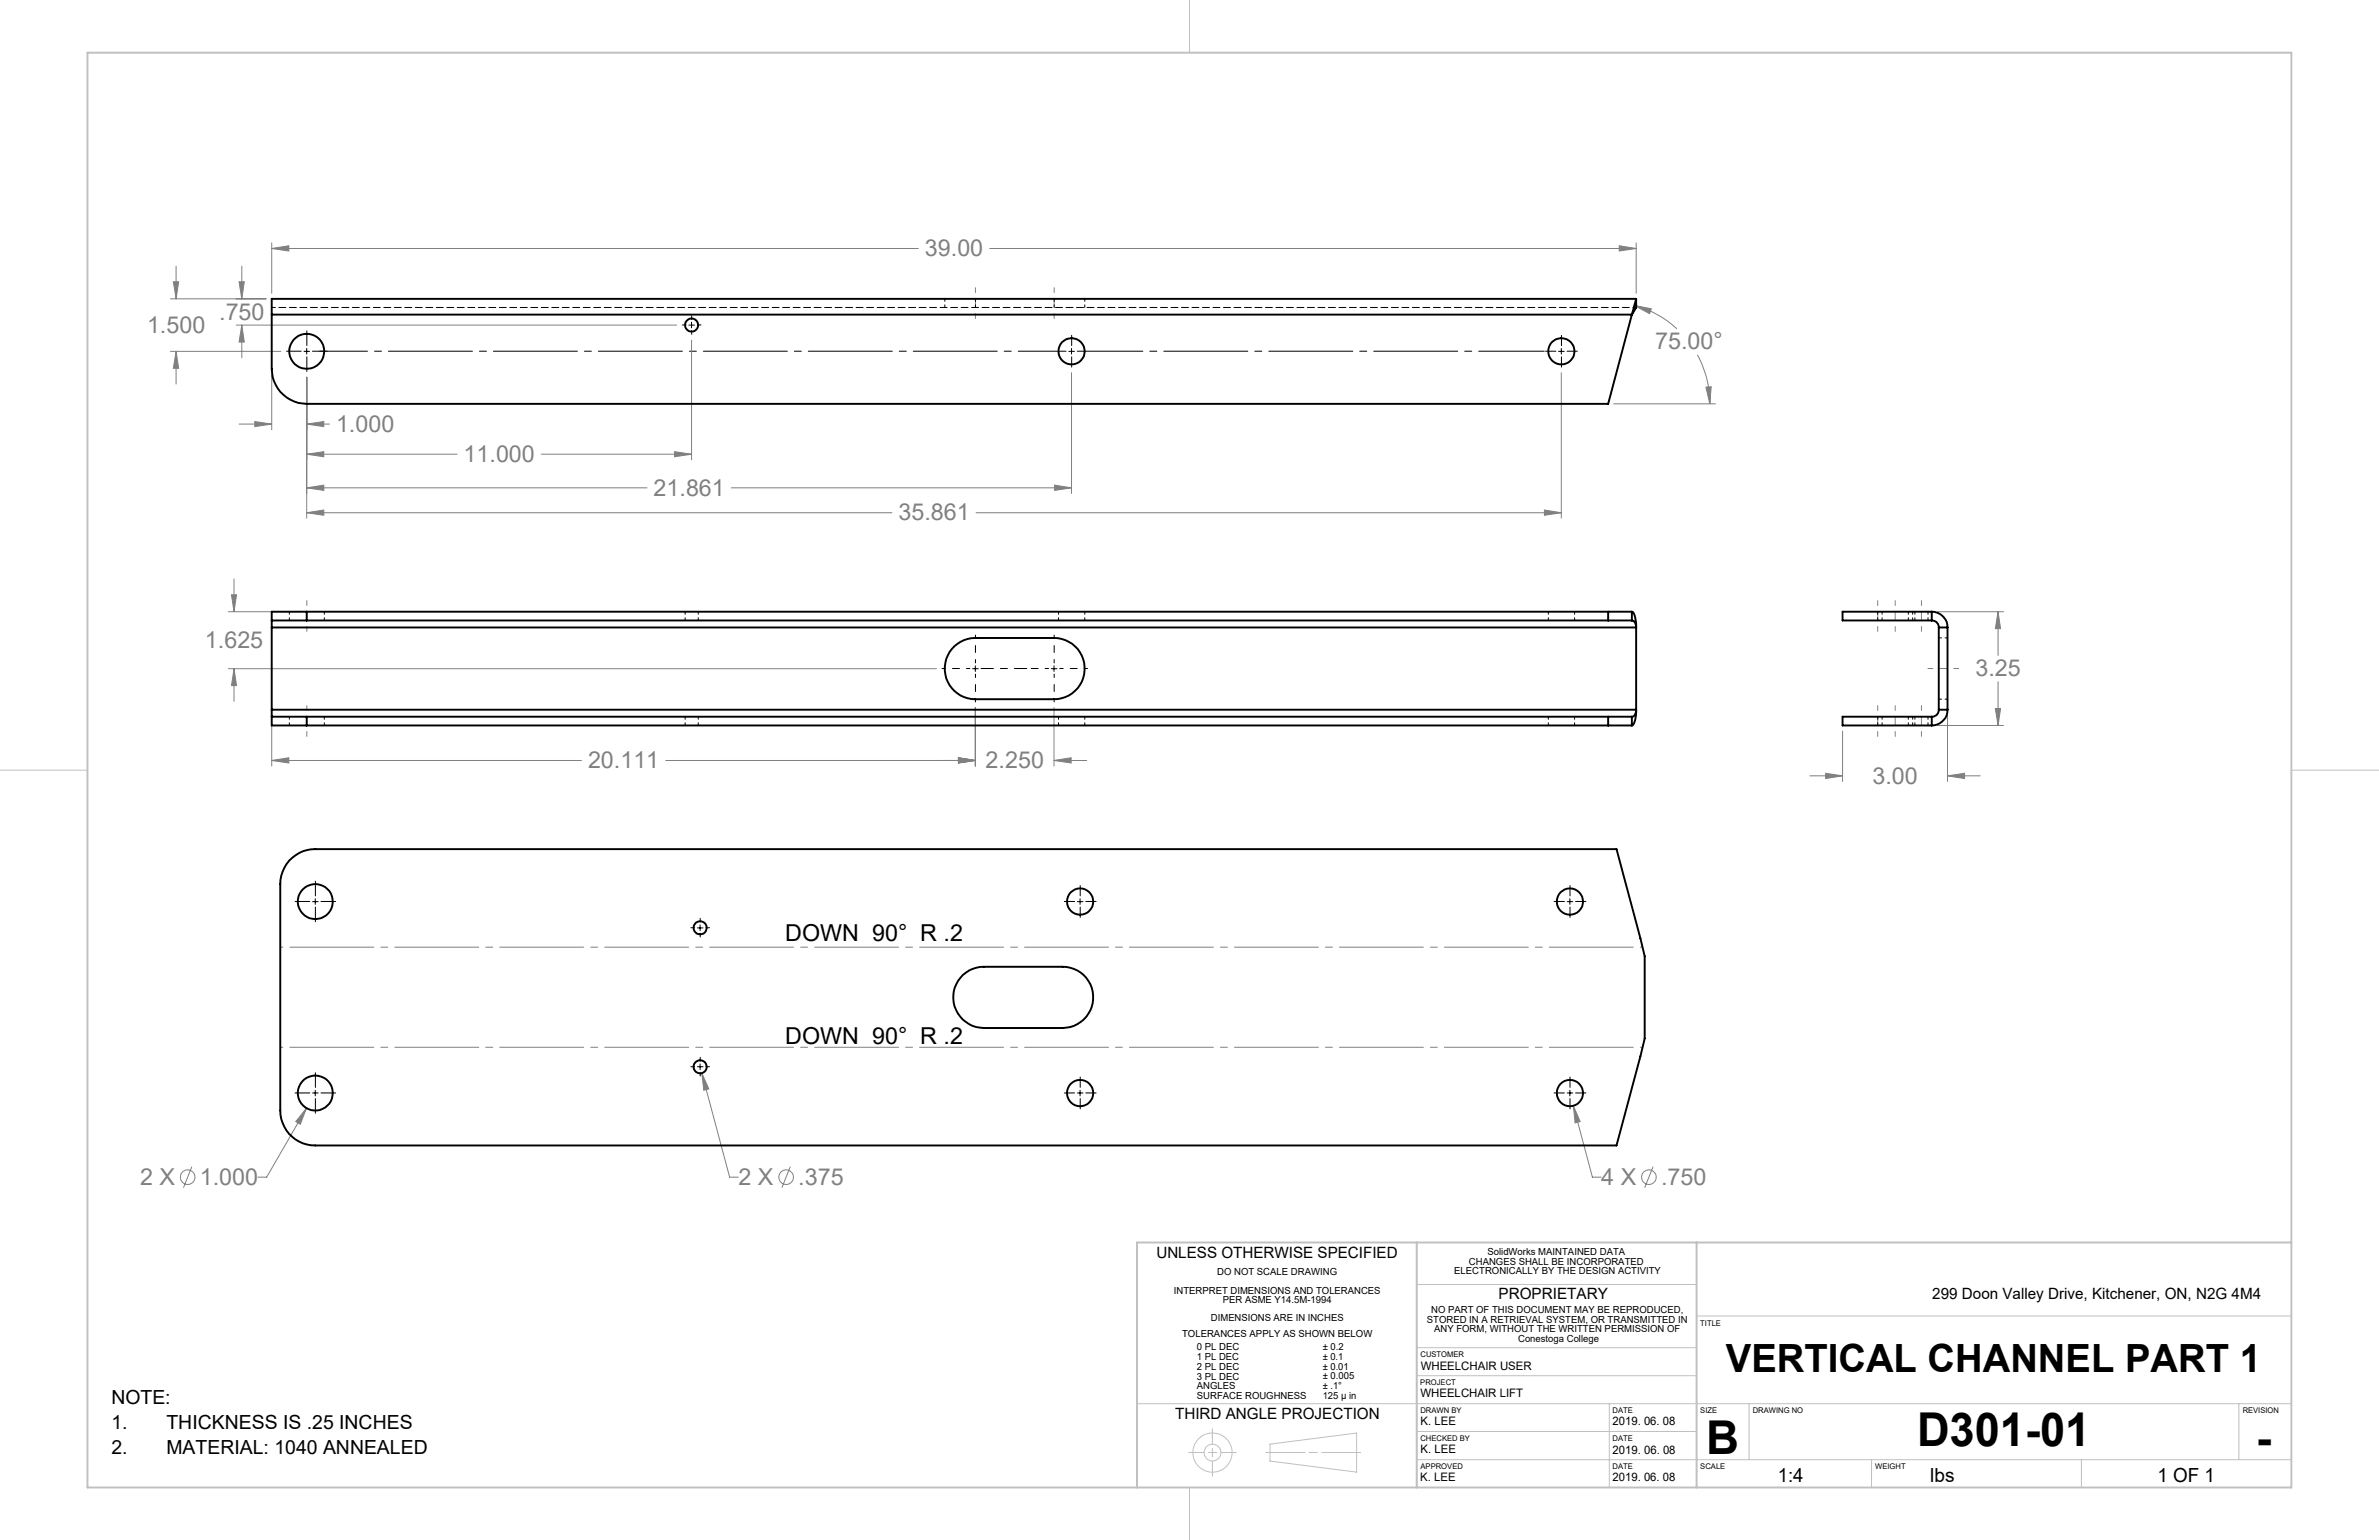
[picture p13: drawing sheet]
<svg xmlns="http://www.w3.org/2000/svg" width="432mm" height="279mm" viewBox="0 0 432 279" stroke-linecap="round" stroke-linejoin="round" font-family="sans-serif">
<defs><g id="words">
<g font-size="8.5">
<text x="309.7" y="263.8">B</text>
<text x="347.9" y="262.3">D301-01</text>
<text x="409.5" y="263.7">-</text>
</g>
<text font-size="7.1" x="313.2" y="249">VERTICAL CHANNEL PART 1</text>
<g font-size="4.2" fill="#808080">
<text x="167.9" y="46.5">39.00</text>
<text x="39.8" y="58">.750</text>
<text x="26.7" y="60.4">1.500</text>
<text x="300.4" y="63.4">75.00°</text>
<text x="61" y="78.3">1.000</text>
<text x="84.2" y="83.8">11.000</text>
<text x="118.6" y="89.9">21.861</text>
<text x="163.1" y="94.4">35.861</text>
<text x="37.2" y="117.5">1.625</text>
<text x="358.5" y="122.7">3.25</text>
<text x="106.7" y="139.4">20.111</text>
<text x="178.9" y="139.4">2.250</text>
<text x="339.9" y="142.2">3.00</text>
<text x="25.4" y="215">2 X</text>
<text x="36.3" y="215">1.000</text>
<text x="134" y="215">2 X</text>
<text x="144.9" y="215">.375</text>
<text x="290.6" y="215">4 X</text>
<text x="301.5" y="215">.750</text>
</g>
<g font-size="4.2">
<text x="142.5" y="170.7">DOWN 90° R .2</text>
<text x="142.5" y="189.4">DOWN 90° R .2</text>
</g>
<g font-size="3.5">
<text x="20.2" y="254.7">NOTE:</text>
<text x="20.2" y="259.2">1.</text>
<text x="20.2" y="263.7">2.</text>
<text x="30.2" y="259.2">THICKNESS IS .25 INCHES</text>
<text x="30.2" y="263.7">MATERIAL: 1040 ANNEALED</text>
<text x="322.7" y="268.9">1:4</text>
<text x="350.4" y="268.9">lbs</text>
<text x="391.6" y="268.9">1 OF 1</text>
</g>
<g font-size="2.8">
<text x="209.9" y="228.2">UNLESS OTHERWISE SPECIFIED</text>
<text x="272" y="235.8">PROPRIETARY</text>
<text x="350.7" y="235.8">299 Doon Valley Drive, Kitchener, ON, N2G 4M4</text>
<text x="213.3" y="257.5">THIRD ANGLE PROJECTION</text>
</g>
<g font-size="2.1">
<text x="257.9" y="248.5">WHEELCHAIR USER</text>
<text x="257.8" y="253.5">WHEELCHAIR LIFT</text>
<text x="257.8" y="263.7">K. LEE</text>
<text x="257.9" y="258.6">K. LEE</text>
<text x="292.7" y="258.6">2019. 06. 08</text>
<text x="292.7" y="263.7">2019. 06. 08</text>
<text x="257.8" y="268.8">K. LEE</text>
<text x="292.7" y="268.7">2019. 06. 08</text>
</g>
<g font-size="1.8">
<text x="270" y="227.7">SolidWorks MAINTAINED DATA</text>
<text x="220.9" y="231.4">DO NOT SCALE DRAWING</text>
<text x="264" y="231.2">ELECTRONICALLY BY THE DESIGN ACTIVITY</text>
<text x="266.6" y="229.4">CHANGES SHALL BE INCORPORATED</text>
<text x="213.1" y="234.7">INTERPRET DIMENSIONS AND TOLERANCES</text>
<text x="219.8" y="239.7">DIMENSIONS ARE IN INCHES</text>
<text x="222" y="236.5">PER ASME Y14.5M-1994</text>
<text x="259" y="240">STORED IN A RETRIEVAL SYSTEM, OR TRANSMITTED IN</text>
<text x="259.8" y="238.2">NO PART OF THIS DOCUMENT MAY BE REPRODUCED,</text>
<text x="214.6" y="242.7">TOLERANCES APPLY AS SHOWN BELOW</text>
<text x="217.3" y="245">0 PL DEC</text>
<text x="240.1" y="245">± 0.2</text>
<text x="260.3" y="241.7">ANY FORM, WITHOUT THE WRITTEN PERMISSION OF</text>
<text x="275.6" y="243.5">Conestoga College</text>
<text x="217.3" y="246.8">1 PL DEC</text>
<text x="217.3" y="248.5">2 PL DEC</text>
<text x="217.3" y="250.3">3 PL DEC</text>
<text x="240.1" y="246.7">± 0.1</text>
<text x="240.1" y="248.5">± 0.01</text>
<text x="240.1" y="250.3">± 0.005</text>
<text x="217.3" y="252">ANGLES</text>
<text x="217.3" y="253.8">SURFACE ROUGHNESS</text>
<text x="240.1" y="252">± .1°</text>
<text x="240.1" y="253.8">125 µ in</text>
</g>
<g font-size="1.4">
<text x="308.6" y="240.5">TITLE</text>
<text x="257.8" y="251.3">PROJECT</text>
<text x="257.8" y="246.2">CUSTOMER</text>
<text x="257.8" y="256.4">DRAWN BY</text>
<text x="292.7" y="256.3">DATE</text>
<text x="308.6" y="256.4">SIZE</text>
<text x="318.1" y="256.4">DRAWING NO</text>
<text x="407.1" y="256.3">REVISION</text>
<text x="257.8" y="261.5">CHECKED BY</text>
<text x="292.7" y="261.5">DATE</text>
<text x="257.8" y="266.5">APPROVED</text>
<text x="292.7" y="266.5">DATE</text>
<text x="308.6" y="266.5">SCALE</text>
<text x="340.4" y="266.5">WEIGHT</text>
</g>
</g></defs>
<g fill="none" stroke="#c0c0c0" stroke-width=".18">
<path d="M215.9 0v9.6M0 139.7h15.9M415.9 139.7h15.9M206.4 225.4v44.5M257.1 233h50.8M257.1 225.4v44.5M307.9 238.8h108M307.9 225.4v44.5M206.4 254.7h209.5M220.1 259.2v2.8M257.1 249.6h50.8M257.1 244.5h50.8"/>
<path d="M257.1 259.7h50.8M292.1 254.7v15.2M317.5 254.7v10.1M406.4 254.7v10.1M215.8 263.5h2.7M215.9 269.9v9.5M219.3 263.5h1.5M220.1 262.8v1.5M220.1 265.1v2.8M221.6 263.5h2.8M229.7 263.5h7.2M230.5 262l15.7-2v7.1l-15.7-2z"/>
<path d="M237.6 263.5h1.5M239.9 263.5h7.1M257.1 264.8h158.8M339.7 264.8v5.1M377.8 264.8v5.1"/>
<circle cx="220.1" cy="263.5" r="3.6"/>
<circle cx="220.1" cy="263.6" r="1.53"/>
</g>
<path d="M15.9 9.6h400v260.3h-400zM257.1 225.4v44.5M307.9 225.4v44.5M415.9 225.4h-209.5v44.5" fill="none" stroke="#c0c0c0" stroke-width=".35"/>
<g fill="none" stroke="#808080" stroke-width=".18">
<path d="M30.9 54.2h17.4M31.5 51.1h.9l-.4 3.1zM32 48.3v5.9M42.9 59h79.9M43.4 51.1h.9l-.4 3.1zM43.9 48.3v5.9M43.9 59v5.9M43.9 59l.4 3.1h-.9zM49.3 44.1v9.1M49.3 45.1h117.4M49.3 45.1l3.1-.5v.9zM179.6 45.1h117.4"/>
<path d="M293.9 44.6l3.1 .5-3.1 .4zM296.7 55.4l3 .6-.3 .9zM296.7 55.4a18.6 18.6 0 0 1 7.7 4.3M297 44.1v9.1M30.9 63.7h20.1M32 63.7v6M32 63.7l.4 3.1h-.9zM43.4 76.9h5.9M46.2 76.5l3.1 .4-3.1 .5zM49.3 67.9v10.1M55.7 68.4v25.6M55.7 76.9h4.1"/>
<path d="M55.7 76.9l3.1-.4v.9zM125.5 61.7v21.7M194.5 67.6v21.9M283.4 67.6v26.4M292.9 73.3h18.5M308.1 64.4a18 18 0 0 1 2.2 8.9M309.6 70.2h1l-.3 3.1zM55.7 88.5h61.7M55.7 93h106.2M55.7 82.4h27.3M55.7 88.5l3.1-.5v1zM55.7 93l3.1-.5v1z"/>
<path d="M55.7 82.4l3.1-.4v.9zM98.2 82.4h27.3M122.4 82l3.1 .4-3.1 .5zM132.7 88.5h61.8M177.2 93h106.2M191.4 88l3.1 .5-3.1 .5zM280.3 92.5l3.1 .5-3.1 .5zM41.5 111h13.1M42 107.9h.9l-.4 3.1zM42.5 105.1v5.9M351.6 111h12M362.7 111v7.9"/>
<path d="M362.7 111l.4 3.1h-.9zM41.5 121.3h128.5M42.5 121.3v5.9M42.5 121.3l.4 3.1h-.9zM49.3 131.1v7.9M49.3 138h56.3M49.3 138l3.1-.5v.9zM120.8 138h56.2M174 137.5l3 .5-3 .4zM177 128.4v10.6M191.3 138h5.9M191.3 128.4v10.6"/>
<path d="M191.3 138l3.1-.5v.9zM334.4 132.6v9.2M351.6 131.6h12M353.5 129.8v12M362.2 128.6h.9l-.4 3zM362.7 123.7v7.9M328.5 140.8h5.9M331.4 140.3l3 .5-3 .5zM353.5 140.8h5.9M353.5 140.8l3.1-.5v1zM127.4 194.7l5 18.9h1.6M127.4 194.7l1.3 2.9-1 .2z"/>
<path d="M34.8 211.7l-1.5 3.8M55.6 201l-7.2 12.6h-1.6M55.6 201l-1.1 3-.8-.5zM143.4 211.7l-1.5 3.8M285.6 200.6l3.4 13h1.6M285.6 200.6l1.2 2.9-.9 .2zM300 211.7l-1.5 3.8"/>
<circle cx="34.1" cy="213.6" r="1.32"/>
<circle cx="142.7" cy="213.6" r="1.32"/>
<circle cx="299.3" cy="213.6" r="1.32"/>
</g>
<path d="M176 121.3h-5M177 120.3v-5.1M177 122.3v5.1M190.3 121.3h-5M191.3 120.3v-5.1M191.3 122.3v5.1M192.4 121.3h5" fill="none" stroke="#000" stroke-width=".18" stroke-dasharray="15.2 1.3 1.3 1.3" stroke-dashoffset="14.6"/>
<path d="M178.1 121.3h8.3" fill="none" stroke="#000" stroke-width=".18" stroke-dasharray="15.2 1.3 1.3 1.3" stroke-dashoffset="13"/>
<g fill="none" stroke="#000" stroke-width=".18" stroke-dasharray="15.2 1.3 1.3 1.3">
<path d="M124.5 59h-.7M125.5 57.9v-.6M125.5 60v.7M126.6 59h.6M54.7 63.7h-2.7M55.7 62.7v-2.7M55.7 64.7v2.7M56.7 63.7h2.7M194.5 62.7v-1.9M194.5 64.7v1.9M282.4 63.7h-1.9M283.4 62.7v-1.9"/>
<path d="M283.4 64.7v1.9M284.4 63.7h1.9M56.2 163.6h-2.6M57.2 162.5v-2.6M57.2 164.6v2.6M58.3 163.6h2.6M126.1 168.3h-.7M127.1 167.3v-.7M127.1 169.3v.7M128.1 168.3h.7M195 163.6h-1.8M196.1 162.5v-1.8"/>
<path d="M196.1 164.6v1.8M197.1 163.6h1.9M283.9 163.6h-1.8M285 162.5v-1.8M285 164.6v1.8M286 163.6h1.9M56.2 198.3h-2.6M57.2 197.3v-2.7M57.2 199.3v2.7M58.3 198.3h2.6M126.1 193.5h-.7M127.1 192.5v-.7"/>
<path d="M127.1 194.5v.7M128.1 193.5h.7M195 198.3h-1.8M196.1 197.3v-1.9M196.1 199.3v1.9M197.1 198.3h1.9M283.9 198.3h-1.8M285 197.3v-1.9M285 199.3v1.9M286 198.3h1.9"/>
</g>
<path d="M193.5 63.7h-135.5" fill="none" stroke="#000" stroke-width=".18" stroke-dasharray="15.2 1.3 1.3 1.3" stroke-dashoffset="6.6"/>
<path d="M195.5 63.7h84.8" fill="none" stroke="#000" stroke-width=".18" stroke-dasharray="15.2 1.3 1.3 1.3" stroke-dashoffset="3.3"/>
<g fill="none" stroke="#000" stroke-width=".18">
<path d="M125 59h1M125.5 58.5v1M55.2 63.7h1M55.7 63.2v1M194 63.7h1M194.5 63.2v1M282.9 63.7h1M283.4 63.2v1M176.5 121.3h1.1M177 120.8v1M190.8 121.3h1M191.3 120.8v1"/>
<path d="M56.7 163.6h1M57.2 163.1v1M126.6 168.3h1M127.1 167.8v1M195.5 163.6h1.1M196 163.1v1M284.4 163.6h1.1M284.9 163.1v1M56.7 198.3h1M57.2 197.8v1M126.6 193.5h1M127.1 193v1.1"/>
<path d="M195.5 198.3h1.1M196 197.8v1M284.4 198.3h1.1M284.9 197.8v1"/>
</g>
<path d="M177 57.8v-5.6M191.3 57.8v-5.6M55.7 114.6v-5.6M340.8 114.6v-5.6M344 114.6v-5.6M348.8 114.6v-5.6M55.7 128v5.6M340.8 128v5.6M344 128v5.6M348.8 128v5.6M349.9 121.3h5.6" fill="none" stroke="#808080" stroke-width=".18" stroke-dasharray="15.2 1.3 1.3 1.3" stroke-dashoffset="14.4"/>
<path d="M50.9 171.8h247.3M298.2 190h-247.3" fill="none" stroke="#808080" stroke-width=".18" stroke-dasharray="15.2 1.3 1.3 1.3" stroke-dashoffset="-1.7"/>
<path d="M42 107.9h.9l-.4 3.1zM42.5 121.3l.4 3.1h-.9zM49.3 138l3.1-.5v.9zM174 137.5l3 .5-3 .4zM174 137.5l3 .5-3 .4zM191.3 138l3.1-.5v.9zM362.7 111l.4 3.1h-.9zM362.2 128.6h.9l-.4 3zM331.4 140.3l3 .5-3 .5zM353.5 140.8l3.1-.5v1zM46.2 76.5l3.1 .4-3.1 .5zM55.7 76.9l3.1-.4v.9zM55.7 88.5l3.1-.5v1zM191.4 88l3.1 .5-3.1 .5zM55.7 93l3.1-.5v1zM280.3 92.5l3.1 .5-3.1 .5zM55.7 82.4l3.1-.4v.9zM122.4 82l3.1 .4-3.1 .5zM43.4 51.1h.9l-.4 3.1zM43.9 59l.4 3.1h-.9zM31.5 51.1h.9l-.4 3.1zM32 63.7l.4 3.1h-.9zM49.3 45.1l3.1-.5v.9zM293.9 44.6l3.1 .5-3.1 .4zM309.6 70.2h1l-.3 3.1zM296.7 55.4l3 .6-.3 .9zM285.6 200.6l.3 3.1 .9-.2zM55.6 201l-1.9 2.5 .8 .5zM127.4 194.7l.3 3.1 1-.2z" fill="#808080"/>
<g fill="none" stroke="#000" stroke-width=".35">
<path d="M49.3 57.1v9.8a6.4 6.4 0 0 0 6.4 6.4h236.2l4.3-16.2M49.3 57.1h246.9M297 54.2l-.8 2.9M297 54.2h-247.7v2.9M297 54.2v1.6l-.8 1.3M49.3 112.6h6.4M49.3 112.6v1.2M49.3 113.8v15M49.3 113.8h247.7M55.7 111h-6.4v1.6M55.7 111v1.6M55.7 111h240.5"/>
<path d="M55.7 112.6h240.5M173.2 117.3a5.5 5.5 0 0 1 3.8-1.6h14.3a5.6 5.6 0 0 1 5.6 5.6 5.6 5.6 0 0 1-5.6 5.6h-14.3a5.6 5.6 0 0 1-5.1-3.5 5.6 5.6 0 0 1 1.3-6.1zM291.9 111v1.6M296.2 111h.1a4.4 4.4 0 0 1 .7 2.8M296.2 112.6a1.07 1.07 0 0 1 .8 1.2M296.2 111v1.6M297 113.8v15M350.6 111a2.86 2.86 0 0 1 2.9 2.8M350.6 112.6a1.2 1.2 0 0 1 1.3 1.2M350.6 111h-16.2v1.6h16.2M350.6 111v1.6M351.9 113.8h1.6"/>
<path d="M351.9 113.8v15M353.5 113.8v15M49.3 130v1.6h6.4M49.3 130h6.4M49.3 128.8v1.2M49.3 128.8h247.7M55.7 130v1.6M55.7 131.6h240.5M55.7 130h240.5M291.9 130v1.6M296.2 130v1.6M297 128.8a1.15 1.15 0 0 1-.8 1.2"/>
<path d="M297 128.8a4.4 4.4 0 0 1-.7 2.8h-.1M350.6 130h-16.2v1.6h16.2M350.6 130v1.6M351.9 128.8a1.25 1.25 0 0 1-1.3 1.2M351.9 128.8h1.6M353.5 128.8a2.86 2.86 0 0 1-2.9 2.8M52.5 156.2a6.4 6.4 0 0 1 4.7-2.1h236.2l5.1 19.4v14.9l-5.1 19.4h-236.2a6.4 6.4 0 0 1-6.3-6.3v-41.1a6.6 6.6 0 0 1 1.6-4.2zM174.8 176.9a5.7 5.7 0 0 1 3.8-1.5h14.3a5.6 5.6 0 0 1 5.5 5.6 5.6 5.6 0 0 1-5.5 5.5h-14.3a5.6 5.6 0 0 1-5.2-3.5 5.6 5.6 0 0 1 1.4-6.1z"/>
<circle cx="125.5" cy="59" r="1.18"/>
<circle cx="55.7" cy="63.7" r="3.2"/>
<circle cx="194.5" cy="63.7" r="2.39"/>
<circle cx="283.4" cy="63.7" r="2.39"/>
<circle cx="57.2" cy="163.6" r="3.2"/>
<circle cx="127.1" cy="168.3" r="1.18"/>
<circle cx="196.1" cy="163.6" r="2.39"/>
<circle cx="285" cy="163.6" r="2.39"/>
<circle cx="57.2" cy="198.3" r="3.2"/>
<circle cx="127.1" cy="193.6" r="1.18"/>
<circle cx="196.1" cy="198.3" r="2.39"/>
<circle cx="285" cy="198.3" r="2.39"/>
</g>
<g fill="none" stroke="#000" stroke-width=".18" stroke-dasharray="1.3 .6" stroke-dashoffset=".8">
<path d="M171.5 54.2v1.6M177 55.8v-1.6M191.3 55.8v-1.6M196.9 55.8v-1.6M52.5 111v1.6M58.9 112.6v-1.6M124.4 111v1.6M126.7 112.6v-1.6M192.1 111v1.6M196.9 112.6v-1.6M281 111v1.6M285.8 112.6v-1.6"/>
<path d="M340.8 111v1.6M341.6 111v1.6M346.4 112.6v-1.6M347.2 112.6v-1.6M347.6 111v1.6M349.9 112.6v-1.6M351.9 115.7h1.6M52.5 130v1.6M58.9 131.6v-1.6M124.4 130v1.6M126.7 131.6v-1.6M192.1 130v1.6"/>
<path d="M196.9 131.6v-1.6M281 130v1.6M285.8 131.6v-1.6M340.8 130v1.6M341.6 130v1.6M346.4 131.6v-1.6M347.2 131.6v-1.6M347.6 130v1.6M349.9 131.6v-1.6M351.9 126.8h1.6"/>
</g>
<path d="M49.3 55.8h247.7" fill="none" stroke="#000" stroke-width=".18" stroke-dasharray="1.3 .6" stroke-dashoffset=".6"/>
<use href="#words"/>
</svg>
